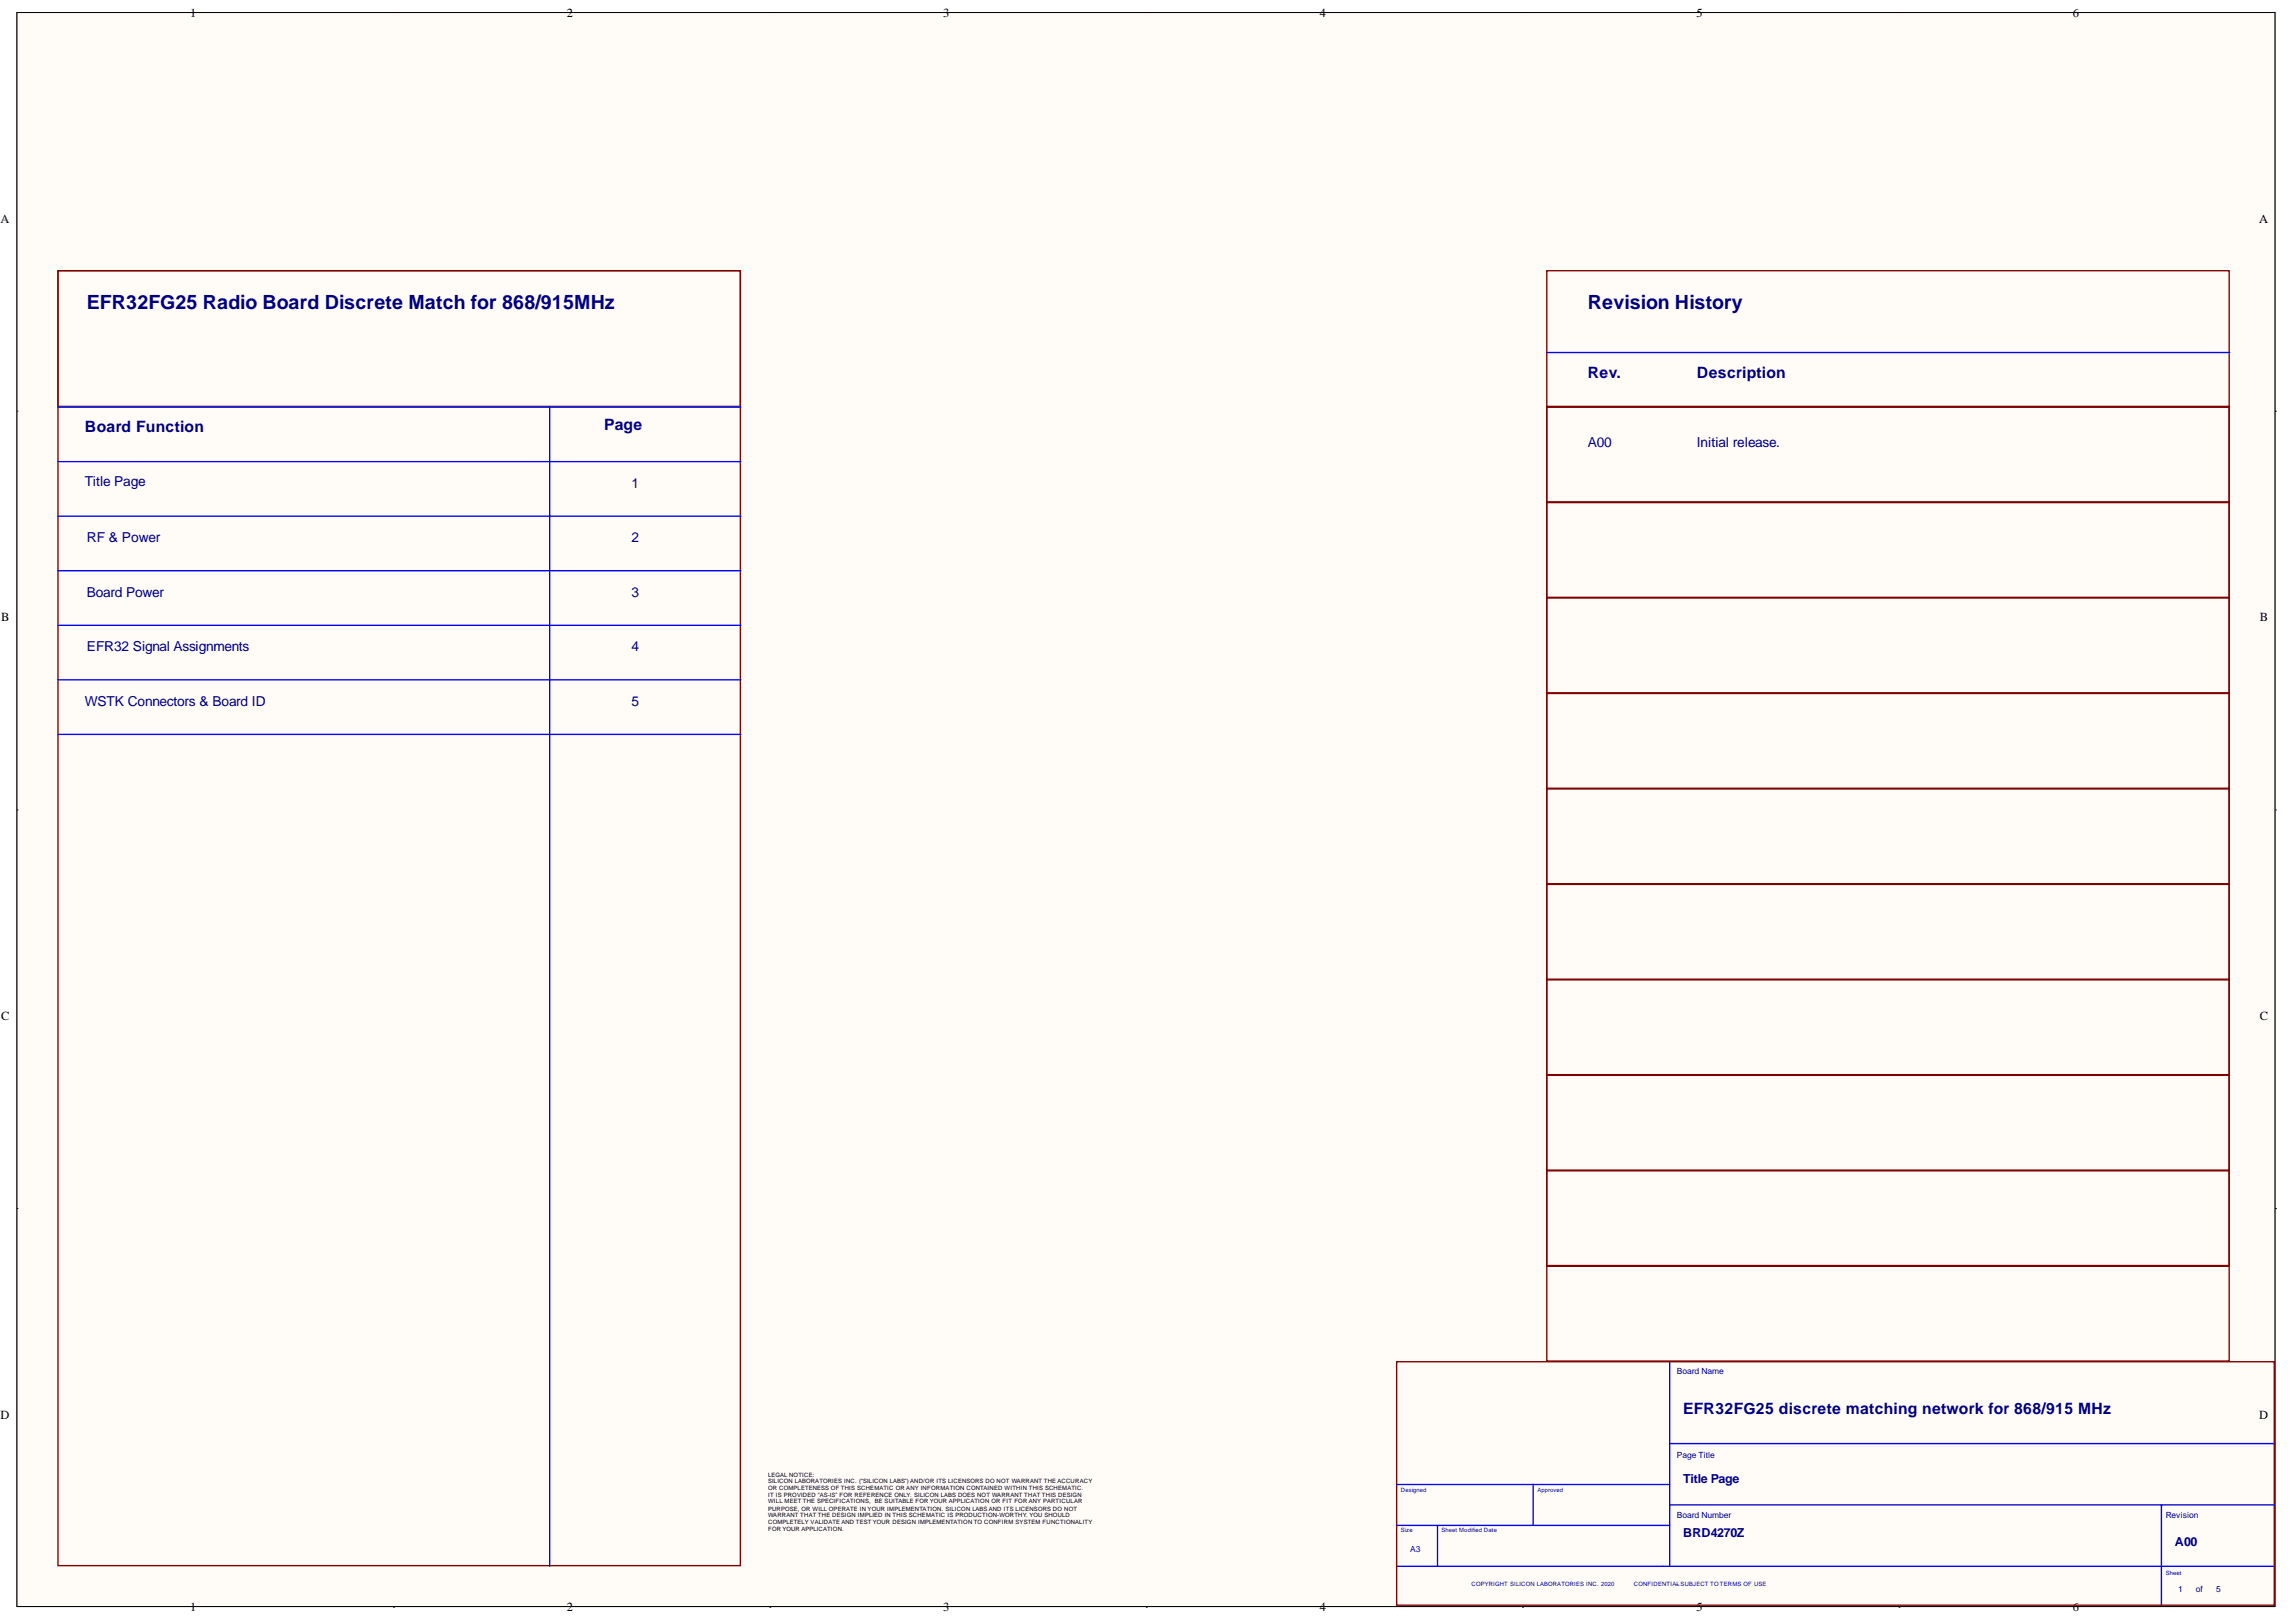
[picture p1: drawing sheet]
<svg xmlns="http://www.w3.org/2000/svg" width="297mm" height="210mm" viewBox="0 0 297 210" stroke-linecap="round" stroke-linejoin="round" font-family="sans-serif">
<defs><g id="words">
<g font-size="2.5" fill="#000080">
<text x="11.2" y="40">EFR32FG25 Radio Board Discrete Match for 868/915MHz</text>
<text x="205.4" y="40">Revision History</text>
</g>
<g font-size="2" fill="#000080">
<text x="205.4" y="48.9">Rev.</text>
<text x="219.5" y="48.9">Description</text>
<text x="11" y="55.9">Board Function</text>
<text x="78.1" y="55.6">Page</text>
<text x="217.8" y="183">EFR32FG25 discrete matching network for 868/915 MHz</text>
</g>
<g font-size="1.8" fill="#000080">
<text x="205.4" y="57.8">A00</text>
<text x="219.5" y="57.8">Initial release.</text>
<text x="11" y="62.9">Title Page</text>
<text x="81.7" y="63.1">1</text>
<text x="11.2" y="70.1">RF &amp; Power</text>
<text x="81.7" y="70.1">2</text>
<text x="11.2" y="77.2">Board Power</text>
<text x="81.7" y="77.2">3</text>
<text x="11.2" y="84.2">EFR32 Signal Assignments</text>
<text x="81.7" y="84.2">4</text>
<text x="11" y="91.3">WSTK Connectors &amp; Board ID</text>
<text x="81.7" y="91.3">5</text>
</g>
<g font-size="1.6">
<text x="24.6" y="2.2">1</text>
<text x="73.3" y="2.2">2</text>
<text x="122" y="2.2">3</text>
<text x="170.7" y="2.2">4</text>
<text x="219.5" y="2.2">5</text>
<text x="268.2" y="2.2">6</text>
<text x=".1" y="28.8">A</text>
<text x="292.3" y="28.8">A</text>
<text x=".2" y="80.4">B</text>
<text x="292.4" y="80.4">B</text>
<text x=".2" y="132">C</text>
<text x="292.4" y="132">C</text>
<text x=".1" y="183.6">D</text>
<text x="292.3" y="183.6">D</text>
<text x="24.6" y="208.5">1</text>
<text x="73.3" y="208.5">2</text>
<text x="122" y="208.5">3</text>
<text x="170.7" y="208.5">4</text>
<text x="219.5" y="208.5">5</text>
<text x="268.2" y="208.5">6</text>
</g>
<g font-size="1.6" fill="#000080">
<text x="217.8" y="191.9">Title Page</text>
<text x="217.8" y="198.9">BRD4270Z</text>
<text x="281.4" y="200.1">A00</text>
</g>
<g font-size="1.1" fill="#000080">
<text x="216.9" y="177.7">Board Name</text>
<text x="216.9" y="188.7">Page Title</text>
<text x="216.9" y="196.5">Board Number</text>
<text x="280.2" y="196.5">Revision</text>
<text x="182.4" y="200.9">A3</text>
<text x="281.8" y="206">1</text>
<text x="284.1" y="206">of</text>
<text x="286.7" y="206">5</text>
</g>
<g font-size=".8">
<text x="99.4" y="191.1">LEGAL NOTICE:</text>
<text x="99.4" y="191.9">SILICON LABORATORIES INC. (“SILICON LABS”) AND/OR ITS LICENSORS DO NOT WARRANT THE ACCURACY</text>
<text x="99.4" y="192.8">OR COMPLETENESS OF THIS SCHEMATIC OR ANY INFORMATION CONTAINED WITHIN THIS SCHEMATIC.</text>
<text x="99.4" y="193.7">IT IS PROVIDED “AS-IS” FOR REFERENCE ONLY. SILICON LABS DOES NOT WARRANT THAT THIS DESIGN</text>
<text x="99.4" y="194.6">WILL MEET THE SPECIFICATIONS, BE SUITABLE FOR YOUR APPLICATION OR FIT FOR ANY PARTICULAR</text>
<text x="99.4" y="195.5">PURPOSE, OR WILL OPERATE IN YOUR IMPLEMENTATION. SILICON LABS AND ITS LICENSORS DO NOT</text>
<text x="99.4" y="196.3">WARRANT THAT THE DESIGN IMPLIED IN THIS SCHEMATIC IS PRODUCTION-WORTHY. YOU SHOULD</text>
<text x="99.4" y="197.3">COMPLETELY VALIDATE AND TEST YOUR DESIGN IMPLEMENTATION TO CONFIRM SYSTEM FUNCTIONALITY</text>
<text x="99.4" y="198.1">FOR YOUR APPLICATION.</text>
</g>
<g font-size=".8" fill="#000080">
<text x="181.2" y="193">Designed</text>
<text x="198.9" y="193">Approved</text>
<text x="181.2" y="198.3">Size</text>
<text x="186.5" y="198.3">Sheet Modified Date</text>
<text x="280.2" y="203.8">Sheet</text>
<text x="190.4" y="205.2">COPYRIGHT SILICON LABORATORIES INC. 2020</text>
<text x="211.4" y="205.2">CONFIDENTIALSUBJECT TO TERMS OF USE</text>
<text x="216.8" y="205.2">–</text>
</g>
</g></defs>
<path d="M2.2 1.6h292.1v206.3h-292.1z" fill="#fffcf8" stroke="#000" stroke-width=".13"/>
<g fill="none" stroke="#000" stroke-width=".13">
<path d="M50.9 1.6h.1M99.6 1.6h.1M148.3 1.6h.1M197 1.6h.1M245.7 1.6h.1M2.2 53.2h.1M294.4 53.2h.1M2.2 104.8h.1M294.4 104.8h.1M2.2 156.4h.1M294.4 156.4h.1M50.9 208h.1"/>
<path d="M99.6 208h.1M148.3 208h.1M197 208h.1M245.7 208h.1"/>
</g>
<g fill="none" stroke="#00f" stroke-width=".18">
<path d="M7.5 52.7h88.4M7.5 59.7h88.4M71.1 52.7v150M200.1 45.6h88.4M7.5 66.8h88.4M7.5 73.9h88.4M7.5 88h88.4M7.5 95h88.4M7.5 80.9h88.4M216 176.2v26.5M180.7 197.4h35.3M180.7 192.1h35.3"/>
<path d="M186 197.4v5.3M198.3 192.1v5.3M216 186.8h78.3M216 194.8h78.3M279.6 194.8v13M180.7 202.7h113.6"/>
</g>
<g fill="none" stroke="#800000" stroke-width=".18">
<path d="M7.5 35h88.3v17.6h-88.3zM7.5 35h88.3v167.6h-88.3zM200.1 35h88.3v17.6h-88.3zM200.1 52.7h88.3v111.1h-88.3zM200.1 52.7h88.3v12.2h-88.3zM200.1 65h88.3v12.3h-88.3zM200.1 77.4h88.3v12.3h-88.3zM200.1 89.7h88.3v12.3h-88.3zM200.1 102.1h88.3v12.3h-88.3zM200.1 114.5h88.3v12.2h-88.3zM200.1 126.8h88.3v12.3h-88.3zM200.1 139.2h88.3v12.2h-88.3z"/>
<path d="M200.1 151.5h88.3v12.3h-88.3zM180.7 176.2h113.5v31.5h-113.5zM200.1 163.9h88.3v12.2h-88.3z"/>
</g>
<use href="#words"/>
</svg>
